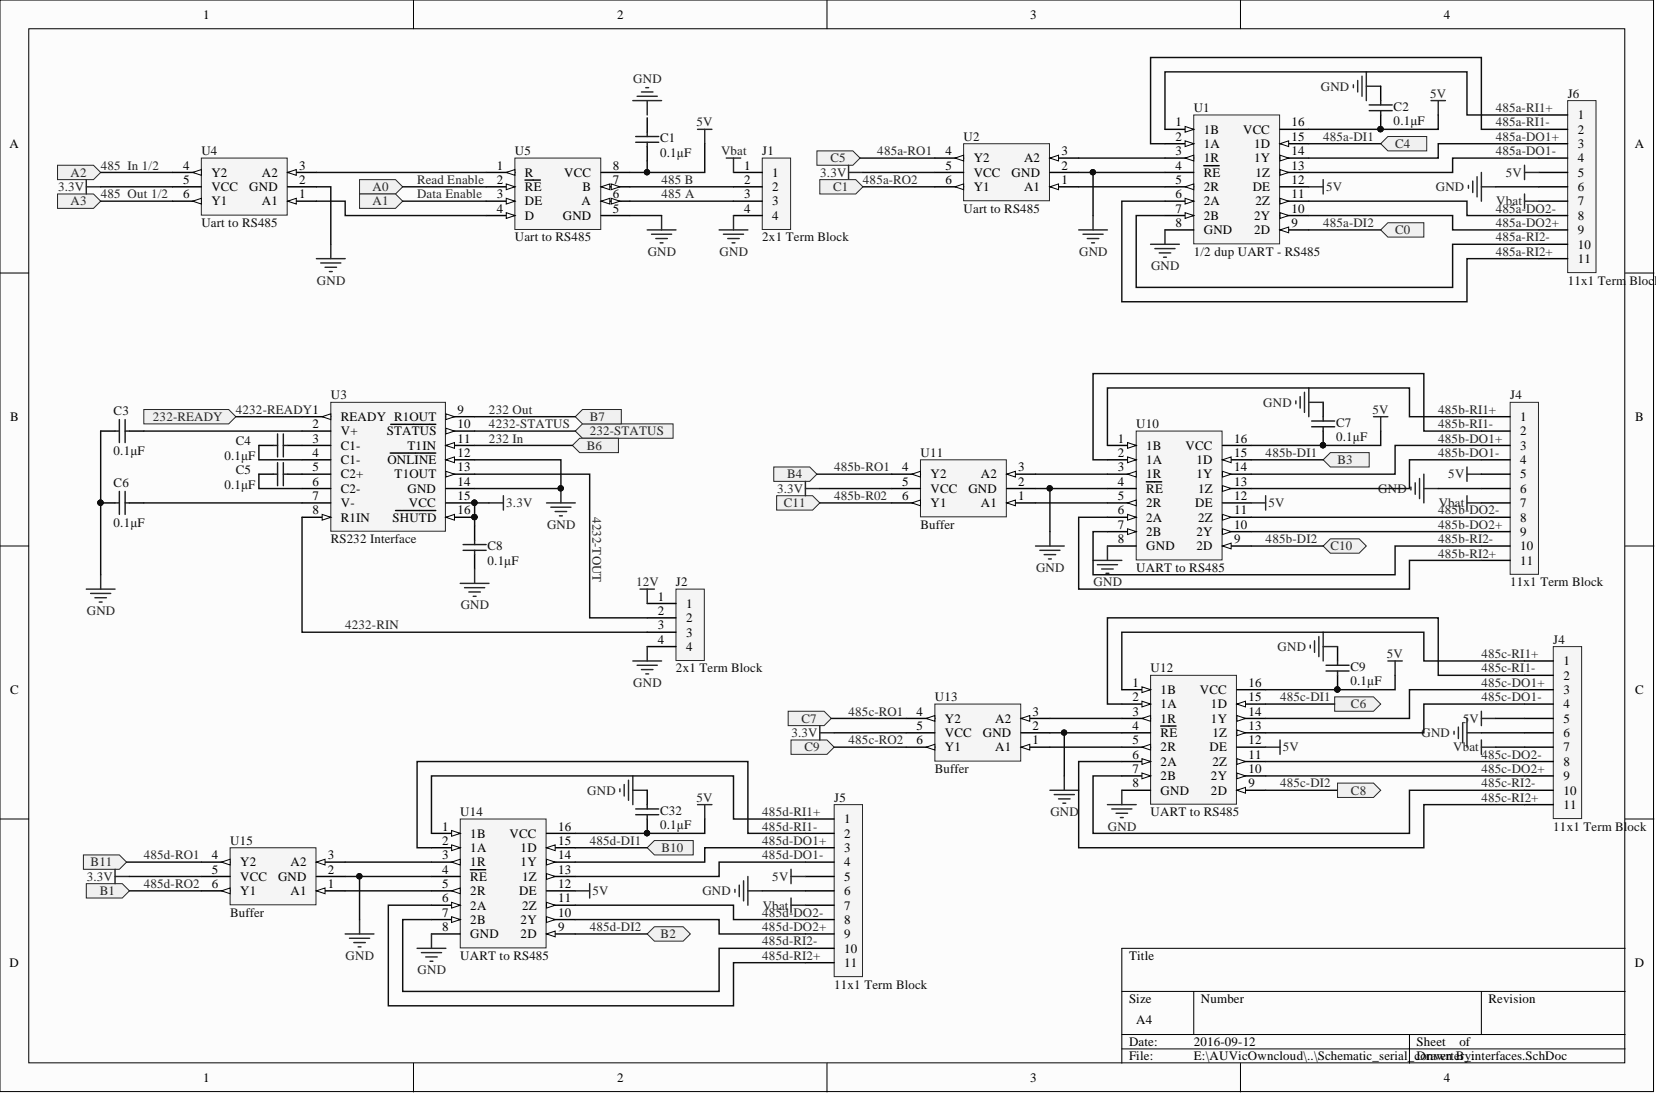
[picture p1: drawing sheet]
<svg xmlns="http://www.w3.org/2000/svg" width="292mm" height="193mm" viewBox="0 0 292 193" stroke-linecap="round" stroke-linejoin="round" font-family="sans-serif">
<defs><g id="words">
<g font-size="2.3">
<text x="35.9" y="3.3">1</text>
<text x="108.8" y="3.3">2</text>
<text x="181.7" y="3.3">3</text>
<text x="254.7" y="3.3">4</text>
<text x="207.3" y="22.3">1</text>
<text x="212.3" y="23.6">1B</text>
<text x="219.3" y="23.6">VCC</text>
<text x="227.8" y="22.3">16</text>
<text x="278.3" y="21">1</text>
<text x="278.3" y="23.6">2</text>
<text x="1.7" y="26.1">A</text>
<text x="32.3" y="29.9">4</text>
<text x="52.8" y="29.9">3</text>
<text x="87.6" y="29.9">1</text>
<text x="108.1" y="29.9">8</text>
<text x="131.2" y="29.9">1</text>
<text x="166.8" y="29.9">5</text>
<text x="166.8" y="27.4">4</text>
<text x="171.7" y="28.6">Y2</text>
<text x="180.6" y="28.6">A2</text>
<text x="187.2" y="29.9">2</text>
<text x="187.2" y="27.4">3</text>
<text x="207.3" y="24.8">2</text>
<text x="207.3" y="27.4">3</text>
<text x="207.3" y="29.9">4</text>
<text x="212.3" y="26.1">1A</text>
<text x="212.3" y="28.6">1R</text>
<text x="221.2" y="28.6">1Y</text>
<text x="221.2" y="26.1">1D</text>
<text x="227.8" y="29.9">13</text>
<text x="227.8" y="27.4">14</text>
<text x="227.8" y="24.8">15</text>
<text x="278.3" y="26.1">3</text>
<text x="278.3" y="28.6">4</text>
<text x="288.4" y="26.1">A</text>
<text x="32.3" y="35">6</text>
<text x="32.3" y="32.4">5</text>
<text x="37.3" y="33.7">VCC</text>
<text x="37.3" y="31.2">Y2</text>
<text x="44" y="33.7">GND</text>
<text x="46.2" y="31.2">A2</text>
<text x="52.8" y="35">1</text>
<text x="52.8" y="32.4">2</text>
<text x="87.6" y="32.4">2</text>
<text x="87.6" y="35">3</text>
<text x="92.6" y="31.2">R</text>
<text x="92.6" y="33.7">RE</text>
<text x="99.5" y="31.2">VCC</text>
<text x="102.7" y="33.7">B</text>
<text x="108.1" y="35">6</text>
<text x="108.1" y="32.4">7</text>
<text x="131.2" y="32.4">2</text>
<text x="131.2" y="35">3</text>
<text x="136.2" y="31.2">1</text>
<text x="136.2" y="33.7">2</text>
<text x="166.8" y="32.4">6</text>
<text x="171.7" y="33.7">Y1</text>
<text x="171.7" y="31.2">VCC</text>
<text x="178.4" y="31.2">GND</text>
<text x="180.6" y="33.7">A1</text>
<text x="187.2" y="32.4">1</text>
<text x="207.3" y="32.4">5</text>
<text x="207.3" y="35">6</text>
<text x="212.3" y="31.2">RE</text>
<text x="212.3" y="33.7">2R</text>
<text x="221" y="33.7">DE</text>
<text x="221.5" y="31.2">1Z</text>
<text x="227.8" y="35">11</text>
<text x="227.8" y="32.4">12</text>
<text x="278.3" y="31.2">5</text>
<text x="278.3" y="33.7">6</text>
<text x="37.3" y="36.2">Y1</text>
<text x="46.2" y="36.2">A1</text>
<text x="87.6" y="37.5">4</text>
<text x="92.6" y="36.2">DE</text>
<text x="92.6" y="38.8">D</text>
<text x="99.3" y="38.8">GND</text>
<text x="102.6" y="36.2">A</text>
<text x="108.1" y="37.5">5</text>
<text x="131.2" y="37.5">4</text>
<text x="136.2" y="36.2">3</text>
<text x="136.2" y="38.8">4</text>
<text x="207.3" y="37.5">7</text>
<text x="207.3" y="40">8</text>
<text x="212.3" y="36.2">2A</text>
<text x="212.3" y="38.8">2B</text>
<text x="212.3" y="41.3">GND</text>
<text x="221.2" y="41.3">2D</text>
<text x="221.2" y="38.8">2Y</text>
<text x="221.5" y="36.2">2Z</text>
<text x="227.8" y="40">9</text>
<text x="227.8" y="37.5">10</text>
<text x="278.3" y="36.2">7</text>
<text x="278.3" y="38.8">8</text>
<text x="278.3" y="41.3">9</text>
<text x="278.3" y="43.8">10</text>
<text x="278.3" y="46.4">11</text>
<text x="1.8" y="74.3">B</text>
<text x="55.1" y="75.5">2</text>
<text x="60.1" y="74.3">READY R1OUT</text>
<text x="60.1" y="76.8">V+</text>
<text x="68.2" y="76.8">STATUS</text>
<text x="80.7" y="75.5">10</text>
<text x="80.7" y="73">9</text>
<text x="268.1" y="74.3">1</text>
<text x="268.1" y="76.8">2</text>
<text x="288.4" y="74.3">B</text>
<text x="55.1" y="78.1">3</text>
<text x="55.1" y="80.6">4</text>
<text x="55.1" y="83.1">5</text>
<text x="60.1" y="79.3">C1-</text>
<text x="60.1" y="81.9">C1-</text>
<text x="68.3" y="81.9">ONLINE</text>
<text x="71.9" y="79.3">T1IN</text>
<text x="80.7" y="83.1">13</text>
<text x="80.7" y="80.6">12</text>
<text x="80.7" y="78.1">11</text>
<text x="159.1" y="83.1">4</text>
<text x="179.6" y="83.1">3</text>
<text x="197.2" y="78.1">1</text>
<text x="197.2" y="80.6">2</text>
<text x="197.2" y="83.1">3</text>
<text x="202.2" y="79.3">1B</text>
<text x="202.2" y="81.9">1A</text>
<text x="209.1" y="79.3">VCC</text>
<text x="211.1" y="81.9">1D</text>
<text x="217.7" y="83.1">14</text>
<text x="217.7" y="80.6">15</text>
<text x="217.7" y="78.1">16</text>
<text x="268.1" y="79.3">3</text>
<text x="268.1" y="81.9">4</text>
<text x="55.1" y="85.7">6</text>
<text x="55.1" y="88.2">7</text>
<text x="60.1" y="84.4">C2+</text>
<text x="60.1" y="86.9">C2-</text>
<text x="60.1" y="89.5">V-</text>
<text x="69.6" y="84.4">T1OUT</text>
<text x="71.9" y="86.9">GND</text>
<text x="72.1" y="89.5">VCC</text>
<text x="80.7" y="88.2">15</text>
<text x="80.7" y="85.7">14</text>
<text x="159.1" y="88.2">6</text>
<text x="159.1" y="85.7">5</text>
<text x="164.1" y="89.5">Y1</text>
<text x="164.1" y="86.9">VCC</text>
<text x="164.1" y="84.4">Y2</text>
<text x="170.8" y="86.9">GND</text>
<text x="173" y="89.5">A1</text>
<text x="173" y="84.4">A2</text>
<text x="179.6" y="88.2">1</text>
<text x="179.6" y="85.7">2</text>
<text x="197.2" y="85.7">4</text>
<text x="197.2" y="88.2">5</text>
<text x="202.2" y="84.4">1R</text>
<text x="202.2" y="86.9">RE</text>
<text x="202.2" y="89.5">2R</text>
<text x="210.8" y="89.5">DE</text>
<text x="211.1" y="84.4">1Y</text>
<text x="211.3" y="86.9">1Z</text>
<text x="217.7" y="88.2">12</text>
<text x="217.7" y="85.7">13</text>
<text x="268.1" y="84.4">5</text>
<text x="268.1" y="86.9">6</text>
<text x="268.1" y="89.5">7</text>
<text x="55.1" y="90.7">8</text>
<text x="60.1" y="92">R1IN</text>
<text x="69.3" y="92">SHUTD</text>
<text x="80.7" y="90.7">16</text>
<text x="197.2" y="90.7">6</text>
<text x="197.2" y="93.3">7</text>
<text x="197.2" y="95.8">8</text>
<text x="202.2" y="92">2A</text>
<text x="202.2" y="94.5">2B</text>
<text x="211.1" y="94.5">2Y</text>
<text x="211.3" y="92">2Z</text>
<text x="217.7" y="95.8">9</text>
<text x="217.7" y="93.3">10</text>
<text x="217.7" y="90.7">11</text>
<text x="268.1" y="92">8</text>
<text x="268.1" y="94.5">9</text>
<text x="202.2" y="97.1">GND</text>
<text x="211.1" y="97.1">2D</text>
<text x="268.1" y="97.1">10</text>
<text x="268.1" y="99.6">11</text>
<text x="116" y="105.9">1</text>
<text x="121" y="107.2">1</text>
<text x="116" y="108.5">2</text>
<text x="116" y="111">3</text>
<text x="116" y="113.5">4</text>
<text x="121" y="109.7">2</text>
<text x="121" y="112.3">3</text>
<text x="121" y="114.8">4</text>
<text x="275.8" y="117.3">1</text>
<text x="275.8" y="119.9">2</text>
<text x="1.8" y="122.4">C</text>
<text x="199.7" y="121.1">1</text>
<text x="199.7" y="123.7">2</text>
<text x="204.7" y="122.4">1B</text>
<text x="204.7" y="124.9">1A</text>
<text x="211.7" y="122.4">VCC</text>
<text x="213.6" y="124.9">1D</text>
<text x="220.2" y="123.7">15</text>
<text x="220.2" y="121.1">16</text>
<text x="275.8" y="122.4">3</text>
<text x="275.8" y="124.9">4</text>
<text x="288.4" y="122.4">C</text>
<text x="161.7" y="131.3">6</text>
<text x="161.7" y="128.8">5</text>
<text x="161.7" y="126.2">4</text>
<text x="166.7" y="130">VCC</text>
<text x="166.7" y="127.5">Y2</text>
<text x="173.4" y="130">GND</text>
<text x="175.6" y="127.5">A2</text>
<text x="182.1" y="131.3">1</text>
<text x="182.1" y="128.8">2</text>
<text x="182.1" y="126.2">3</text>
<text x="199.7" y="126.2">3</text>
<text x="199.7" y="128.8">4</text>
<text x="199.7" y="131.3">5</text>
<text x="204.7" y="127.5">1R</text>
<text x="204.7" y="130">RE</text>
<text x="213.6" y="127.5">1Y</text>
<text x="213.9" y="130">1Z</text>
<text x="220.2" y="131.3">12</text>
<text x="220.2" y="128.8">13</text>
<text x="220.2" y="126.2">14</text>
<text x="275.8" y="127.5">5</text>
<text x="275.8" y="130">6</text>
<text x="166.7" y="132.6">Y1</text>
<text x="175.6" y="132.6">A1</text>
<text x="199.7" y="133.8">6</text>
<text x="199.7" y="136.4">7</text>
<text x="204.7" y="132.6">2R</text>
<text x="204.7" y="135.1">2A</text>
<text x="204.7" y="137.6">2B</text>
<text x="213.4" y="132.6">DE</text>
<text x="213.6" y="137.6">2Y</text>
<text x="213.9" y="135.1">2Z</text>
<text x="220.2" y="136.4">10</text>
<text x="220.2" y="133.8">11</text>
<text x="275.8" y="132.6">7</text>
<text x="275.8" y="135.1">8</text>
<text x="275.8" y="137.6">9</text>
<text x="199.7" y="138.9">8</text>
<text x="204.7" y="140.2">GND</text>
<text x="213.6" y="140.2">2D</text>
<text x="220.2" y="138.9">9</text>
<text x="275.8" y="140.2">10</text>
<text x="275.8" y="142.7">11</text>
<text x="78" y="146.5">1</text>
<text x="78" y="149">2</text>
<text x="83" y="147.8">1B</text>
<text x="89.9" y="147.8">VCC</text>
<text x="98.4" y="149">15</text>
<text x="98.4" y="146.5">16</text>
<text x="148.9" y="145.2">1</text>
<text x="148.9" y="147.8">2</text>
<text x="37.4" y="154.1">5</text>
<text x="37.4" y="151.6">4</text>
<text x="42.4" y="155.4">VCC</text>
<text x="42.4" y="152.8">Y2</text>
<text x="49" y="155.4">GND</text>
<text x="51.2" y="152.8">A2</text>
<text x="57.8" y="154.1">2</text>
<text x="57.8" y="151.6">3</text>
<text x="78" y="151.6">3</text>
<text x="78" y="154.1">4</text>
<text x="83" y="150.3">1A</text>
<text x="83" y="152.8">1R</text>
<text x="83" y="155.4">RE</text>
<text x="91.8" y="152.8">1Y</text>
<text x="91.8" y="150.3">1D</text>
<text x="92.1" y="155.4">1Z</text>
<text x="98.4" y="154.1">13</text>
<text x="98.4" y="151.6">14</text>
<text x="148.9" y="150.3">3</text>
<text x="148.9" y="152.8">4</text>
<text x="148.9" y="155.4">5</text>
<text x="37.4" y="156.6">6</text>
<text x="42.4" y="157.9">Y1</text>
<text x="51.2" y="157.9">A1</text>
<text x="57.8" y="156.6">1</text>
<text x="78" y="156.6">5</text>
<text x="78" y="159.2">6</text>
<text x="78" y="161.7">7</text>
<text x="83" y="157.9">2R</text>
<text x="83" y="160.4">2A</text>
<text x="91.6" y="157.9">DE</text>
<text x="92.1" y="160.4">2Z</text>
<text x="98.4" y="161.7">10</text>
<text x="98.4" y="159.2">11</text>
<text x="98.4" y="156.6">12</text>
<text x="148.9" y="157.9">6</text>
<text x="148.9" y="160.4">7</text>
<text x="78" y="164.2">8</text>
<text x="83" y="163">2B</text>
<text x="83" y="165.5">GND</text>
<text x="91.8" y="165.5">2D</text>
<text x="91.8" y="163">2Y</text>
<text x="98.4" y="164.2">9</text>
<text x="148.9" y="163">8</text>
<text x="148.9" y="165.5">9</text>
<text x="1.7" y="170.6">D</text>
<text x="148.9" y="168">10</text>
<text x="148.9" y="170.6">11</text>
<text x="199.1" y="169.3">Title</text>
<text x="288.4" y="170.6">D</text>
<text x="199.1" y="176.9">Size</text>
<text x="211.8" y="176.9">Number</text>
<text x="262.6" y="176.9">Revision</text>
<text x="199.1" y="184.5">Date:</text>
<text x="200.4" y="180.7">A4</text>
<text x="210.6" y="184.5">2016-09-12</text>
<text x="249.9" y="184.5">Sheet</text>
<text x="257.4" y="184.5">of</text>
<text x="35.9" y="190.8">1</text>
<text x="108.8" y="190.8">2</text>
<text x="181.7" y="190.8">3</text>
<text x="199.1" y="187">File:</text>
<text x="210.6" y="187">E:\AUVicOwncloud\..\Schematic_serial_converter_i</text>
<text x="249.9" y="187">Drawn By:nterfaces.SchDoc</text>
<text x="254.7" y="190.8">4</text>
</g>
<g font-size="2.3" fill="#262626">
<text x="111.7" y="14.7">GND</text>
<text x="233" y="16">GND</text>
<text x="252.3" y="17.2">5V</text>
<text x="122.9" y="22.3">5V</text>
<text x="263.8" y="22.3">485a-RI1-</text>
<text x="263.8" y="19.8">485a-RI1+</text>
<text x="17.8" y="29.9">485 In 1/2</text>
<text x="127.2" y="27.4">Vbat</text>
<text x="146.5" y="28.6">C5</text>
<text x="154.7" y="27.4">485a-RO1</text>
<text x="233.4" y="24.8">485a-DI1</text>
<text x="246.1" y="26.1">C4</text>
<text x="263.8" y="24.8">485a-DO1+</text>
<text x="263.8" y="27.4">485a-DO1-</text>
<text x="10.2" y="33.7">3.3V</text>
<text x="12.4" y="31.2">A2</text>
<text x="17.8" y="35">485 Out 1/2</text>
<text x="65.7" y="33.7">A0</text>
<text x="73.6" y="32.4">Read Enable</text>
<text x="73.6" y="35">Data Enable</text>
<text x="116.7" y="32.4">485 B</text>
<text x="116.7" y="35">485 A</text>
<text x="144.7" y="31.2">3.3V</text>
<text x="147" y="33.7">C1</text>
<text x="152.2" y="32.4">485a-RO2</text>
<text x="233.9" y="33.7">5V</text>
<text x="253.3" y="33.7">GND</text>
<text x="265.6" y="31.2">5V</text>
<text x="12.4" y="36.2">A3</text>
<text x="65.7" y="36.2">A1</text>
<text x="233.4" y="40">485a-DI2</text>
<text x="246.1" y="41.3">C0</text>
<text x="263.8" y="40">485a-DO2+</text>
<text x="263.8" y="37.5">485a-DO2-</text>
<text x="263.9" y="36.2">Vbat</text>
<text x="114.2" y="45.1">GND</text>
<text x="126.9" y="45.1">GND</text>
<text x="190.4" y="45.1">GND</text>
<text x="203" y="47.7">GND</text>
<text x="263.8" y="42.6">485a-RI2-</text>
<text x="263.8" y="45.1">485a-RI2+</text>
<text x="55.9" y="50.2">GND</text>
<text x="222.8" y="71.7">GND</text>
<text x="27" y="74.3">232-READY</text>
<text x="41.6" y="73">4232-READY1</text>
<text x="86.3" y="73">232 Out</text>
<text x="86.3" y="75.5">4232-STATUS</text>
<text x="104" y="76.8">232-STATUS</text>
<text x="104" y="74.3">B7</text>
<text x="242.1" y="73">5V</text>
<text x="253.7" y="75.5">485b-RI1-</text>
<text x="253.7" y="73">485b-RI1+</text>
<text x="86.3" y="78.1">232 In</text>
<text x="103.5" y="79.3">B6</text>
<text x="147.1" y="83.1">485b-RO1</text>
<text x="223.2" y="80.6">485b-DI1</text>
<text x="235.9" y="81.9">B3</text>
<text x="253.7" y="78.1">485b-DO1+</text>
<text x="253.7" y="80.6">485b-DO1-</text>
<text x="89.3" y="89.5">3.3V</text>
<text x="137.1" y="86.9">3.3V</text>
<text x="138.3" y="89.5">C11</text>
<text x="138.9" y="84.4">B4</text>
<text x="147.1" y="88.2">485b-R02</text>
<text x="223.8" y="89.5">5V</text>
<text x="243.1" y="86.9">GND</text>
<text x="253.8" y="89.5">Vbat</text>
<text x="255.5" y="84.4">5V</text>
<text x="96.5" y="93.3">GND</text>
<text x="104.5" y="91.2" transform="rotate(90 104.5 91.2)">4232-TOUT</text>
<text x="223.2" y="95.8">485b-DI2</text>
<text x="253.7" y="93.3">485b-DO2+</text>
<text x="253.7" y="90.7">485b-DO2-</text>
<text x="253.7" y="95.8">485b-RI2-</text>
<text x="182.7" y="100.9">GND</text>
<text x="234.7" y="97.1">C10</text>
<text x="253.7" y="98.3">485b-RI2+</text>
<text x="81.3" y="107.5">GND</text>
<text x="112.2" y="103.4">12V</text>
<text x="192.9" y="103.4">GND</text>
<text x="15.3" y="108.5">GND</text>
<text x="60.9" y="111">4232-RIN</text>
<text x="225.4" y="114.8">GND</text>
<text x="244.6" y="116.1">5V</text>
<text x="261.3" y="118.6">485c-RI1-</text>
<text x="261.3" y="116.1">485c-RI1+</text>
<text x="111.7" y="121.1">GND</text>
<text x="225.8" y="123.7">485c-DI1</text>
<text x="238.3" y="124.9">C6</text>
<text x="261.3" y="121.1">485c-DO1+</text>
<text x="261.3" y="123.7">485c-DO1-</text>
<text x="139.6" y="130">3.3V</text>
<text x="141.4" y="127.5">C7</text>
<text x="149.7" y="126.2">485c-RO1</text>
<text x="149.7" y="131.3">485c-RO2</text>
<text x="250.7" y="130">GND</text>
<text x="258" y="127.5">5</text>
<text x="259.2" y="127.5">V</text>
<text x="141.9" y="132.6">C9</text>
<text x="226.3" y="132.6">5V</text>
<text x="256.3" y="132.6">Vbat</text>
<text x="261.3" y="136.4">485c-DO2+</text>
<text x="261.3" y="133.8">485c-DO2-</text>
<text x="103.6" y="140.2">GND</text>
<text x="122.9" y="141.4">5V</text>
<text x="134.5" y="144">485d-RI1+</text>
<text x="185.3" y="144">GND</text>
<text x="225.8" y="138.9">485c-DI2</text>
<text x="238.3" y="140.2">C8</text>
<text x="261.3" y="138.9">485c-RI2-</text>
<text x="261.3" y="141.4">485c-RI2+</text>
<text x="104" y="149">485d-DI1</text>
<text x="134.5" y="146.5">485d-RI1-</text>
<text x="134.5" y="149">485d-DO1+</text>
<text x="195.4" y="146.5">GND</text>
<text x="15.3" y="155.4">3.3V</text>
<text x="16" y="152.8">B11</text>
<text x="25.4" y="151.6">485d-RO1</text>
<text x="116.7" y="150.3">B10</text>
<text x="134.5" y="151.6">485d-DO1-</text>
<text x="136.2" y="155.4">5V</text>
<text x="17.6" y="157.9">B1</text>
<text x="25.4" y="156.6">485d-RO2</text>
<text x="104.5" y="157.9">5V</text>
<text x="123.9" y="157.9">GND</text>
<text x="134.5" y="161.7">485d-DO2-</text>
<text x="134.5" y="160.4">Vbat</text>
<text x="104" y="164.2">485d-DI2</text>
<text x="116.5" y="165.5">B2</text>
<text x="134.5" y="164.2">485d-DO2+</text>
<text x="134.5" y="166.8">485d-RI2-</text>
<text x="61" y="169.3">GND</text>
<text x="73.7" y="171.8">GND</text>
<text x="134.5" y="169.3">485d-RI2+</text>
</g>
<g font-size="2.3" fill="#0e0e0e">
<text x="276.5" y="17.2">J6</text>
<text x="210.6" y="19.8">U1</text>
<text x="245.8" y="19.5">C2</text>
<text x="245.8" y="22.1">0.1μF</text>
<text x="35.5" y="27.4">U4</text>
<text x="90.8" y="27.4">U5</text>
<text x="116.4" y="25.1">C1</text>
<text x="116.4" y="27.6">0.1μF</text>
<text x="134.5" y="27.4">J1</text>
<text x="170" y="24.8">U2</text>
<text x="35.5" y="40">Uart to RS485</text>
<text x="170" y="37.5">Uart to RS485</text>
<text x="90.8" y="42.6">Uart to RS485</text>
<text x="134.5" y="42.6">2x1 Term Block</text>
<text x="210.6" y="45.1">1/2 dup UART - RS485</text>
<text x="276.5" y="50.2">11x1 Term Block</text>
<text x="58.3" y="70.5">U3</text>
<text x="266.4" y="70.5">J4</text>
<text x="20" y="73.2">C3</text>
<text x="200.4" y="75.5">U10</text>
<text x="235.7" y="75.3">C7</text>
<text x="235.7" y="77.8">0.1μF</text>
<text x="20" y="80.3">0.1μF</text>
<text x="39.6" y="81.1">0.1μF</text>
<text x="41.6" y="78.6">C4</text>
<text x="41.6" y="83.6">C5</text>
<text x="162.4" y="80.6">U11</text>
<text x="20" y="85.9">C6</text>
<text x="39.6" y="86.2">0.1μF</text>
<text x="20" y="93">0.1μF</text>
<text x="58.3" y="95.8">RS232 Interface</text>
<text x="162.4" y="93.3">Buffer</text>
<text x="86" y="97.1">C8</text>
<text x="86" y="99.6">0.1μF</text>
<text x="200.4" y="100.9">UART to RS485</text>
<text x="119.2" y="103.4">J2</text>
<text x="266.4" y="103.4">11x1 Term Block</text>
<text x="274" y="113.5">J4</text>
<text x="119.2" y="118.6">2x1 Term Block</text>
<text x="203" y="118.6">U12</text>
<text x="238.2" y="118.4">C9</text>
<text x="164.9" y="123.7">U13</text>
<text x="238.2" y="120.9">0.1μF</text>
<text x="164.9" y="136.4">Buffer</text>
<text x="81.2" y="144">U14</text>
<text x="116.4" y="143.7">C32</text>
<text x="147.1" y="141.4">J5</text>
<text x="203" y="144">UART to RS485</text>
<text x="40.6" y="149">U15</text>
<text x="116.4" y="146.2">0.1μF</text>
<text x="274" y="146.5">11x1 Term Bl</text>
<text x="287.1" y="146.5">ock</text>
<text x="40.6" y="161.7">Buffer</text>
<text x="81.2" y="169.3">UART to RS485</text>
<text x="147.1" y="174.4">11x1 Term Block</text>
</g>
</g></defs>
<g fill="#fcfcfc" stroke="#000" stroke-width=".18">
<path d="M0 0h291.7v192.5h-291.7z"/>
<path d="M5.1 5.1h281.5v182.4h-281.5z"/>
</g>
<g fill="none" stroke="#000" stroke-width=".18">
<path d="M72.9 0v5.1M145.9 0v5.1M218.8 0v5.1M0 48.2h5.1M286.7 48.2h5M0 96.3h5.1M286.7 96.3h5M0 144.5h5.1M286.7 144.5h5M197.9 174.9h88.8M210.6 174.9v7.6M261.3 174.9v7.6"/>
<path d="M286.7 167.3h-88.8v20.2M72.9 187.5v5.1M145.9 187.5v5.1M197.9 182.5h88.8M197.9 185h88.8M218.8 187.5v5.1M248.6 182.5v5"/>
</g>
<path d="M17.8 76h2.5M22.8 76h2.6M45.7 78.6h2.5M50.7 78.6h2.6M17.8 88.7h2.5M22.8 88.7h2.6M45.7 83.6h2.5M50.7 83.6h2.6" fill="none" stroke="#000" stroke-width=".25"/>
<g fill="none" stroke="#1c1c1c" stroke-width=".25">
<path d="M20.3 76h.8M21.1 74v4.1M22.1 74v4.1M22.1 76h.7M48.2 78.6h.8M49 76.5v4.1M50 76.5v4.1M50 78.6h.7M20.3 88.7h.8M21.1 86.7v4M22.1 86.7v4M22.1 88.7h.7"/>
<path d="M48.2 83.6h.8M49 81.6v4.1M50 81.6v4.1M50 83.6h.7"/>
</g>
<g fill="#0e0e0e" stroke="#0e0e0e" stroke-width=".18">
<circle cx="17.7" cy="88.7" r=".47"/>
<circle cx="98.9" cy="86.1" r=".47"/>
</g>
<path d="M86.3 88.7h2.5M88.8 87.4v2.6M96.4 88.7h5.1M97.2 89.5h3.5M97.9 90.2h2.1M98.7 91h.5M98.9 86.2v2.5" fill="none" stroke="#262626" stroke-width=".25"/>
<g fill="#f0f0f0" stroke="#262626" stroke-width=".18">
<path d="M25.4 72.2h14.9l1.3 1.3-1.3 1.3h-14.9z" fill-rule="evenodd"/>
<path d="M101.5 76l1.2-1.2h16v2.5h-16z" fill-rule="evenodd"/>
</g>
<g fill="none" stroke="#262626" stroke-width=".25">
<path d="M111.6 17.7h5.1M112.4 17h3.5M113.1 16.2h2.1M113.9 15.5h.5M114.2 17.7v2.6M116.7 38v2.6M123 22.8h2.6M124.3 22.8v2.5M114.2 40.6h5M114.9 41.3h3.6M115.7 42.1h2M116.4 42.8h.6"/>
<path d="M81.2 102.9h5.1M81.9 103.7h3.6M82.7 104.4h2M83.5 105.2h.5M83.7 100.4v2.5"/>
</g>
<path d="M114.2 20.8v2.5M114.2 25.9v2.5M83.7 92.8v2.5M83.7 97.8v2.6" fill="none" stroke="#000" stroke-width=".25"/>
<path d="M112.1 24.1h4.1M112.1 25.1h4.1M114.2 23.3v.8M114.2 25.1v.8M81.7 96.1h4M81.7 97.1h4M83.7 95.3v.8M83.7 97.1v.7" fill="none" stroke="#1c1c1c" stroke-width=".25"/>
<path d="M58.3 71h20.3v22.7h-20.3z" fill="#f5f5f5" stroke="#262626" stroke-width=".18"/>
<path d="M53.3 73.5h5" fill="none" stroke="#000" stroke-width=".25"/>
<path d="M56.8 73.5l1.5-.5v1z" fill="#fcfcfc"/>
<path d="M56.8 73.5l1.5-.5v1z" fill="none" stroke="#000" stroke-width=".18"/>
<path d="M53.3 76h5M53.3 78.6h5M53.3 81.1h5M53.3 83.6h5M53.3 86.2h5M53.3 88.7h5M53.3 91.2h5" fill="none" stroke="#000" stroke-width=".25"/>
<path d="M56.8 90.7l1.5 .5-1.5 .5z" fill="#fcfcfc"/>
<path d="M56.8 90.7l1.5 .5-1.5 .5z" fill="none" stroke="#000" stroke-width=".18"/>
<path d="M78.6 91.2h5.1" fill="none" stroke="#000" stroke-width=".25"/>
<path d="M78.6 91.2l1.6-.5v1z" fill="#fcfcfc"/>
<path d="M78.6 91.2l1.6-.5v1z" fill="none" stroke="#000" stroke-width=".18"/>
<path d="M69.8 90.1h1.1M71 90.1h1.5M72.6 90.1h2.7M75.3 90.1h1.6M78.6 88.7h5.1M78.6 86.2h5.1M78.6 83.6h5.1" fill="none" stroke="#000" stroke-width=".25"/>
<g fill="#0e0e0e" stroke="#0e0e0e" stroke-width=".18">
<circle cx="83.7" cy="91.2" r=".47"/>
<circle cx="83.7" cy="88.7" r=".47"/>
</g>
<path d="M78.6 83.1l1.6 .5-1.6 .5z" fill="#fcfcfc"/>
<path d="M78.6 83.1l1.6 .5-1.6 .5z" fill="none" stroke="#000" stroke-width=".18"/>
<path d="M78.6 81.1h5.1" fill="none" stroke="#000" stroke-width=".25"/>
<path d="M78.6 81.1l1.6-.5v1z" fill="#fcfcfc"/>
<path d="M78.6 81.1l1.6-.5v1z" fill="none" stroke="#000" stroke-width=".18"/>
<path d="M68.8 79.9h1.5M70.4 79.9h1.6M72 79.9h1.2M73.3 79.9h.6M74 79.9h1.5M75.6 79.9h1.3M78.6 78.6h5.1" fill="none" stroke="#000" stroke-width=".25"/>
<path d="M78.6 78.6l1.6-.5v1z" fill="#fcfcfc"/>
<path d="M78.6 78.6l1.6-.5v1z" fill="none" stroke="#000" stroke-width=".18"/>
<path d="M78.6 76h5.1" fill="none" stroke="#000" stroke-width=".25"/>
<path d="M78.6 75.5l1.6 .5-1.6 .5z" fill="#fcfcfc"/>
<path d="M78.6 75.5l1.6 .5-1.6 .5z" fill="none" stroke="#000" stroke-width=".18"/>
<path d="M68.9 74.8h1.1M70.1 74.8h1.3M71.5 74.8h2.8M74.3 74.8h2.6M78.6 73.5h5.1" fill="none" stroke="#000" stroke-width=".25"/>
<path d="M78.6 73l1.6 .5-1.6 .5z" fill="#fcfcfc"/>
<path d="M78.6 73l1.6 .5-1.6 .5z" fill="none" stroke="#000" stroke-width=".18"/>
<g fill="#0e0e0e" stroke="#0e0e0e" stroke-width=".18">
<circle cx="83.7" cy="91.2" r=".47"/>
<circle cx="83.7" cy="88.7" r=".47"/>
</g>
<g fill="#f0f0f0" stroke="#262626" stroke-width=".18">
<path d="M10.1 34.2h6.4l1.3 1.3-1.3 1.3h-6.4z" fill-rule="evenodd"/>
<path d="M63.4 31.7h6.4l1.2 1.3-1.2 1.2h-6.4z" fill-rule="evenodd"/>
<path d="M63.4 34.2h6.4l1.2 1.3-1.2 1.3h-6.4z" fill-rule="evenodd"/>
<path d="M10.1 29.2h6.4l1.3 1.2-1.3 1.3h-6.4z" fill-rule="evenodd"/>
<path d="M101 78.6l1.2-1.3h6.9v2.5h-6.9z" fill-rule="evenodd"/>
<path d="M101.5 73.5l1.2-1.3h6.9v2.6h-6.9z" fill-rule="evenodd"/>
</g>
<g fill="none" stroke="#262626" stroke-width=".25">
<path d="M248.9 85.9v.5M249.6 85.2v2M250.4 84.4v3.5M251.2 83.6v5.1M251.2 86.2h2.5M258.8 82.4v2.5M258.8 87.4v2.6M258.8 83.6h2.5M258.8 88.7h2.5M15.2 103.9h5.1M16 104.7h3.5M16.7 105.4h2.1"/>
<path d="M17.5 106.2h.5M17.8 101.4v2.5"/>
</g>
<path d="M266.4 71h5v30.3h-5z" fill="#f5f5f5" stroke="#262626" stroke-width=".18"/>
<path d="M261.3 73.5h5.1M261.3 76h5.1M261.3 78.6h5.1M261.3 81.1h5.1M261.3 83.6h5.1M261.3 86.2h5.1M261.3 88.7h5.1M261.3 91.2h5.1M261.3 93.8h5.1M261.3 96.3h5.1M261.3 98.8h5.1" fill="none" stroke="#000" stroke-width=".25"/>
<path d="M134.5 27.9h5v12.6h-5z" fill="#f5f5f5" stroke="#262626" stroke-width=".18"/>
<path d="M129.4 30.4h5.1M129.4 33h5.1M129.4 35.5h5.1M129.4 38h5.1" fill="none" stroke="#000" stroke-width=".25"/>
<path d="M128.1 27.9h2.5M129.4 27.9v2.5M129.4 38v2.6M126.8 40.6h5.1M127.6 41.3h3.6M128.4 42.1h2M129.1 42.8h.5" fill="none" stroke="#262626" stroke-width=".25"/>
<path d="M119.2 103.9h5v12.6h-5z" fill="#f5f5f5" stroke="#262626" stroke-width=".18"/>
<path d="M114.2 106.4h5M114.2 109h5M114.2 111.5h5M114.2 114.1h5" fill="none" stroke="#000" stroke-width=".25"/>
<path d="M111.6 116.6h5.1M112.4 117.3h3.5M112.9 103.9h2.5M113.1 118.1h2.1M113.9 118.9h.5M114.2 103.9v2.5M114.2 114.1v2.5" fill="none" stroke="#262626" stroke-width=".25"/>
<path d="M276.5 17.7h5v30.4h-5z" fill="#f5f5f5" stroke="#262626" stroke-width=".18"/>
<path d="M271.4 20.3h5.1M271.4 22.8h5.1M271.4 25.3h5.1M271.4 27.9h5.1M271.4 30.4h5.1M271.4 33h5.1M271.4 35.5h5.1M271.4 38h5.1M271.4 40.6h5.1M271.4 43.1h5.1M271.4 45.6h5.1" fill="none" stroke="#000" stroke-width=".25"/>
<path d="M90.8 27.9h15.2v12.6h-15.2z" fill="#f5f5f5" stroke="#262626" stroke-width=".18"/>
<path d="M85.7 30.4h5.1" fill="none" stroke="#000" stroke-width=".25"/>
<path d="M89.3 30.4l1.5-.5v1z" fill="#fcfcfc"/>
<path d="M89.3 30.4l1.5-.5v1z" fill="none" stroke="#000" stroke-width=".18"/>
<path d="M85.7 33h5.1" fill="none" stroke="#000" stroke-width=".25"/>
<path d="M89.3 32.4l1.5 .6-1.5 .5z" fill="#fcfcfc"/>
<path d="M89.3 32.4l1.5 .6-1.5 .5z" fill="none" stroke="#000" stroke-width=".18"/>
<path d="M85.7 35.5h5.1M92.6 31.8h2.7" fill="none" stroke="#000" stroke-width=".25"/>
<path d="M89.3 35l1.5 .5-1.5 .5z" fill="#fcfcfc"/>
<path d="M89.3 35l1.5 .5-1.5 .5z" fill="none" stroke="#000" stroke-width=".18"/>
<path d="M85.7 38h5.1" fill="none" stroke="#000" stroke-width=".25"/>
<path d="M89.3 37.5l1.5 .5-1.5 .5z" fill="#fcfcfc"/>
<path d="M89.3 37.5l1.5 .5-1.5 .5z" fill="none" stroke="#000" stroke-width=".18"/>
<path d="M106 38h5.1M106 35.5h5.1" fill="none" stroke="#000" stroke-width=".25"/>
<path d="M106 35.5l1.6-.5v1z" fill="#fcfcfc"/>
<path d="M106 35.5l1.6-.5v1z" fill="none" stroke="#000" stroke-width=".18"/>
<path d="M107.8 35l1.5 .5-1.5 .5z" fill="#fcfcfc"/>
<path d="M107.8 35l1.5 .5-1.5 .5z" fill="none" stroke="#000" stroke-width=".18"/>
<path d="M106 33h5.1" fill="none" stroke="#000" stroke-width=".25"/>
<path d="M106 33l1.6-.6v1.1z" fill="#fcfcfc"/>
<path d="M106 33l1.6-.6v1.1z" fill="none" stroke="#000" stroke-width=".18"/>
<path d="M107.8 32.4l1.5 .6-1.5 .5z" fill="#fcfcfc"/>
<path d="M107.8 32.4l1.5 .6-1.5 .5z" fill="none" stroke="#000" stroke-width=".18"/>
<path d="M106 30.4h5.1" fill="none" stroke="#000" stroke-width=".25"/>
<path d="M210.6 20.3h15.1v22.7h-15.1z" fill="#f5f5f5" stroke="#262626" stroke-width=".18"/>
<path d="M205.5 22.8h5.1" fill="none" stroke="#000" stroke-width=".25"/>
<path d="M209 22.3l1.6 .5-1.6 .5z" fill="#fcfcfc"/>
<path d="M209 22.3l1.6 .5-1.6 .5z" fill="none" stroke="#000" stroke-width=".18"/>
<path d="M205.5 25.3h5.1" fill="none" stroke="#000" stroke-width=".25"/>
<path d="M209 24.8l1.6 .5-1.6 .6z" fill="#fcfcfc"/>
<path d="M209 24.8l1.6 .5-1.6 .6z" fill="none" stroke="#000" stroke-width=".18"/>
<path d="M205.5 27.9h5.1" fill="none" stroke="#000" stroke-width=".25"/>
<path d="M209 27.9l1.6-.5v1z" fill="#fcfcfc"/>
<path d="M209 27.9l1.6-.5v1z" fill="none" stroke="#000" stroke-width=".18"/>
<path d="M205.5 30.4h5.1M205.5 33h5.1M212.3 29.2h2.8" fill="none" stroke="#000" stroke-width=".25"/>
<path d="M209 33l1.6-.6v1.1z" fill="#fcfcfc"/>
<path d="M209 33l1.6-.6v1.1z" fill="none" stroke="#000" stroke-width=".18"/>
<path d="M205.5 35.5h5.1" fill="none" stroke="#000" stroke-width=".25"/>
<path d="M209 35l1.6 .5-1.6 .5z" fill="#fcfcfc"/>
<path d="M209 35l1.6 .5-1.6 .5z" fill="none" stroke="#000" stroke-width=".18"/>
<path d="M205.5 38h5.1" fill="none" stroke="#000" stroke-width=".25"/>
<path d="M209 37.5l1.6 .5-1.6 .5z" fill="#fcfcfc"/>
<path d="M209 37.5l1.6 .5-1.6 .5z" fill="none" stroke="#000" stroke-width=".18"/>
<path d="M205.5 40.6h5.1M225.8 40.6h5.1" fill="none" stroke="#000" stroke-width=".25"/>
<path d="M225.8 40.6l1.5-.6v1.1z" fill="#fcfcfc"/>
<path d="M225.8 40.6l1.5-.6v1.1z" fill="none" stroke="#000" stroke-width=".18"/>
<path d="M225.8 38h5.1" fill="none" stroke="#000" stroke-width=".25"/>
<path d="M225.8 37.5l1.5 .5-1.5 .5z" fill="#fcfcfc"/>
<path d="M225.8 37.5l1.5 .5-1.5 .5z" fill="none" stroke="#000" stroke-width=".18"/>
<path d="M225.8 35.5h5.1" fill="none" stroke="#000" stroke-width=".25"/>
<path d="M225.8 35l1.5 .5-1.5 .5z" fill="#fcfcfc"/>
<path d="M225.8 35l1.5 .5-1.5 .5z" fill="none" stroke="#000" stroke-width=".18"/>
<path d="M225.8 33h5.1M225.8 30.4h5.1" fill="none" stroke="#000" stroke-width=".25"/>
<path d="M225.8 29.9l1.5 .5-1.5 .5z" fill="#fcfcfc"/>
<path d="M225.8 29.9l1.5 .5-1.5 .5z" fill="none" stroke="#000" stroke-width=".18"/>
<path d="M225.8 27.9h5.1" fill="none" stroke="#000" stroke-width=".25"/>
<path d="M225.8 27.4l1.5 .5-1.5 .5z" fill="#fcfcfc"/>
<path d="M225.8 27.4l1.5 .5-1.5 .5z" fill="none" stroke="#000" stroke-width=".18"/>
<path d="M225.8 25.3h5.1" fill="none" stroke="#000" stroke-width=".25"/>
<path d="M225.8 25.3l1.5-.5v1.1z" fill="#fcfcfc"/>
<path d="M225.8 25.3l1.5-.5v1.1z" fill="none" stroke="#000" stroke-width=".18"/>
<path d="M225.8 22.8h5.1" fill="none" stroke="#000" stroke-width=".25"/>
<path d="M243.5 25.3l1.3-1.2h6.9v2.5h-6.9z" fill-rule="evenodd" fill="#f0f0f0" stroke="#262626" stroke-width=".18"/>
<g fill="none" stroke="#262626" stroke-width=".25">
<path d="M238.7 15v.5M239.5 14.2v2M240.2 13.4v3.6M241 12.7v5M241 15.2h2.5M252.4 17.7h2.6M253.7 17.7v2.6M192.8 38v2.6M230.9 33h2.5M233.4 31.7v2.5M259 32.7v.5M259.8 31.9v2.1"/>
<path d="M260.5 31.2v3.5M261.3 30.4v5.1M261.3 33h2.5M268.9 29.2v2.5M268.9 34.2v2.6M268.9 35.5h2.5M268.9 30.4h2.5M190.3 40.6h5M191 41.3h3.6M191.8 42.1h2M192.5 42.8h.6M203 43.1h5"/>
<path d="M203.7 43.8h3.6M204.5 44.6h2M205.2 45.4h.5M205.5 40.6v2.5"/>
</g>
<path d="M243.5 15.2v2.5M243.5 20.3v2.5" fill="none" stroke="#000" stroke-width=".25"/>
<circle cx="243.5" cy="22.8" r=".47" fill="#0e0e0e" stroke="#0e0e0e" stroke-width=".18"/>
<path d="M241.5 19.5h4.1M241.5 18.5h4.1M243.5 17.7v.8M243.5 19.5v.8" fill="none" stroke="#1c1c1c" stroke-width=".25"/>
<path d="M200.4 76h15.2v22.8h-15.2z" fill="#f5f5f5" stroke="#262626" stroke-width=".18"/>
<path d="M195.3 78.6h5.1" fill="none" stroke="#000" stroke-width=".25"/>
<path d="M198.9 78.1l1.5 .5-1.5 .5z" fill="#fcfcfc"/>
<path d="M198.9 78.1l1.5 .5-1.5 .5z" fill="none" stroke="#000" stroke-width=".18"/>
<path d="M195.3 81.1h5.1" fill="none" stroke="#000" stroke-width=".25"/>
<path d="M198.9 80.6l1.5 .5-1.5 .5z" fill="#fcfcfc"/>
<path d="M198.9 80.6l1.5 .5-1.5 .5z" fill="none" stroke="#000" stroke-width=".18"/>
<path d="M195.3 83.6h5.1" fill="none" stroke="#000" stroke-width=".25"/>
<path d="M198.9 83.6l1.5-.5v1z" fill="#fcfcfc"/>
<path d="M198.9 83.6l1.5-.5v1z" fill="none" stroke="#000" stroke-width=".18"/>
<path d="M195.3 86.2h5.1M195.3 88.7h5.1M202.2 85h2.7" fill="none" stroke="#000" stroke-width=".25"/>
<path d="M198.9 88.7l1.5-.5v1z" fill="#fcfcfc"/>
<path d="M198.9 88.7l1.5-.5v1z" fill="none" stroke="#000" stroke-width=".18"/>
<path d="M195.3 91.2h5.1" fill="none" stroke="#000" stroke-width=".25"/>
<path d="M198.9 90.7l1.5 .5-1.5 .5z" fill="#fcfcfc"/>
<path d="M198.9 90.7l1.5 .5-1.5 .5z" fill="none" stroke="#000" stroke-width=".18"/>
<path d="M195.3 93.8h5.1" fill="none" stroke="#000" stroke-width=".25"/>
<path d="M198.9 93.3l1.5 .5-1.5 .5z" fill="#fcfcfc"/>
<path d="M198.9 93.3l1.5 .5-1.5 .5z" fill="none" stroke="#000" stroke-width=".18"/>
<path d="M195.3 96.3h5.1M215.6 96.3h5.1" fill="none" stroke="#000" stroke-width=".25"/>
<path d="M215.6 96.3l1.6-.5v1z" fill="#fcfcfc"/>
<path d="M215.6 96.3l1.6-.5v1z" fill="none" stroke="#000" stroke-width=".18"/>
<path d="M215.6 93.8h5.1" fill="none" stroke="#000" stroke-width=".25"/>
<path d="M215.6 93.3l1.6 .5-1.6 .5z" fill="#fcfcfc"/>
<path d="M215.6 93.3l1.6 .5-1.6 .5z" fill="none" stroke="#000" stroke-width=".18"/>
<path d="M215.6 91.2h5.1" fill="none" stroke="#000" stroke-width=".25"/>
<path d="M215.6 90.7l1.6 .5-1.6 .5z" fill="#fcfcfc"/>
<path d="M215.6 90.7l1.6 .5-1.6 .5z" fill="none" stroke="#000" stroke-width=".18"/>
<path d="M215.6 88.7h5.1M215.6 86.2h5.1" fill="none" stroke="#000" stroke-width=".25"/>
<path d="M215.6 85.7l1.6 .5-1.6 .5z" fill="#fcfcfc"/>
<path d="M215.6 85.7l1.6 .5-1.6 .5z" fill="none" stroke="#000" stroke-width=".18"/>
<path d="M215.6 83.6h5.1" fill="none" stroke="#000" stroke-width=".25"/>
<path d="M215.6 83.1l1.6 .5-1.6 .5z" fill="#fcfcfc"/>
<path d="M215.6 83.1l1.6 .5-1.6 .5z" fill="none" stroke="#000" stroke-width=".18"/>
<path d="M215.6 81.1h5.1" fill="none" stroke="#000" stroke-width=".25"/>
<path d="M215.6 81.1l1.6-.5v1z" fill="#fcfcfc"/>
<path d="M215.6 81.1l1.6-.5v1z" fill="none" stroke="#000" stroke-width=".18"/>
<path d="M215.6 78.6h5.1" fill="none" stroke="#000" stroke-width=".25"/>
<path d="M233.4 81.1l1.3-1.3h6.8v2.6h-6.8z" fill-rule="evenodd" fill="#f0f0f0" stroke="#262626" stroke-width=".18"/>
<g fill="none" stroke="#262626" stroke-width=".25">
<path d="M228.6 70.7v.5M229.3 70v2M230.1 69.2v3.5M230.9 68.4v5.1M230.9 71h2.5M242.3 73.5h2.5M243.5 73.5v2.5M182.7 96.3h5M183.4 97.1h3.6M184.2 97.8h2M184.9 98.6h.5M185.2 93.8v2.5"/>
<path d="M192.8 98.8h5.1M193.6 99.6h3.5M195.3 96.3v2.5M220.7 88.7h2.5M223.2 87.4v2.6M194.3 100.4h2.1M195.1 101.1h.5"/>
</g>
<path d="M233.4 71v2.5M233.4 76v2.6" fill="none" stroke="#000" stroke-width=".25"/>
<circle cx="233.4" cy="78.5" r=".47" fill="#0e0e0e" stroke="#0e0e0e" stroke-width=".18"/>
<path d="M231.4 75.3h4M231.4 74.3h4M233.4 73.5v.8M233.4 75.3v.7" fill="none" stroke="#1c1c1c" stroke-width=".25"/>
<path d="M170 25.3h15.1v10.1h-15.1z" fill="#f5f5f5" stroke="#262626" stroke-width=".18"/>
<path d="M185.2 33h5.1" fill="none" stroke="#000" stroke-width=".25"/>
<path d="M185.2 33l1.5-.6v1.1z" fill="#fcfcfc"/>
<path d="M185.2 33l1.5-.6v1.1z" fill="none" stroke="#000" stroke-width=".18"/>
<path d="M185.2 30.4h5.1M185.2 27.9h5.1" fill="none" stroke="#000" stroke-width=".25"/>
<path d="M185.2 27.9l1.5-.5v1z" fill="#fcfcfc"/>
<path d="M185.2 27.9l1.5-.5v1z" fill="none" stroke="#000" stroke-width=".18"/>
<path d="M164.9 33h5.1" fill="none" stroke="#000" stroke-width=".25"/>
<path d="M168.4 33l1.6-.6v1.1z" fill="#fcfcfc"/>
<path d="M168.4 33l1.6-.6v1.1z" fill="none" stroke="#000" stroke-width=".18"/>
<path d="M164.9 30.4h5.1M164.9 27.9h5.1" fill="none" stroke="#000" stroke-width=".25"/>
<path d="M168.4 27.9l1.6-.5v1z" fill="#fcfcfc"/>
<path d="M168.4 27.9l1.6-.5v1z" fill="none" stroke="#000" stroke-width=".18"/>
<g fill="none" stroke="#0e0e0e" stroke-width=".25">
<path d="M17.8 35.5h12.6M17.8 30.4h12.6M71 33h14.7M111.1 38h5.6M111.1 33h18.3M111.1 35.5h18.3M114.2 28.4v2M124.3 25.3v5.1h-13.2M205.5 38h-5.1v12.7h55.8v-7.6h15.2M205.5 35.5h-7.6v17.7h60.9v-7.6h12.6M230.9 35.5h27.9v2.5h12.6M230.9 38h25.3v2.6h15.2"/>
<path d="M230.9 25.3h12.6M253.7 20.3v2.5h-22.8M263.8 33h7.6M271.4 20.3h-12.6v-7.6h-53.3v10.1M271.4 22.8h-10.1v-12.7h-58.3v15.2h2.5M271.4 25.3h-17.7v2.6h-22.8M271.4 27.9h-15.2v2.5h-25.3M17.8 76v25.4M25.4 76h27.9M41.6 73.5h11.7M45.7 78.6v2.5h7.6M83.7 73.5h17.8"/>
<path d="M83.7 76h17.8M83.7 78.6h17.3M243.5 76v2.6h-22.8M261.3 78.6h-15.2v5h-25.4M261.3 73.5h-12.7v-5.1h-53.3v10.2M25.4 88.7h27.9M45.7 83.6v2.6h7.6M53.3 91.2v20.3h60.9M83.7 81.1h15.2v5.1h-15.2M83.7 83.6h20.3v25.4h10.2M86.3 88.7h-2.6v4.1M220.7 81.1h12.7"/>
<path d="M220.7 91.2h40.6M253.7 86.2h7.6M261.3 81.1h-12.7v5.1h-27.9"/>
</g>
<g fill="#0e0e0e" stroke="#0e0e0e" stroke-width=".18">
<circle cx="83.7" cy="88.7" r=".47"/>
<circle cx="83.7" cy="91.2" r=".47"/>
<circle cx="98.9" cy="86.1" r=".47"/>
<circle cx="114.1" cy="30.4" r=".47"/>
<circle cx="17.7" cy="88.7" r=".47"/>
<circle cx="243.5" cy="22.8" r=".47"/>
<circle cx="233.4" cy="78.5" r=".47"/>
</g>
<path d="M144.1 26.6h6.3l1.3 1.3-1.3 1.3h-6.3z" fill-rule="evenodd" fill="#f0f0f0" stroke="#262626" stroke-width=".18"/>
<path d="M151.7 27.9h13.2M190.3 30.4h2.5v7.6M190.3 27.9h15.2M190.3 33h15.2M192.8 30.4h12.7" fill="none" stroke="#0e0e0e" stroke-width=".25"/>
<circle cx="192.8" cy="30.4" r=".47" fill="#0e0e0e" stroke="#0e0e0e" stroke-width=".18"/>
<g fill="#f0f0f0" stroke="#262626" stroke-width=".18">
<path d="M136.5 82.4h6.3l1.3 1.2-1.3 1.3h-6.3z" fill-rule="evenodd"/>
<path d="M137 87.4h6.3l1.3 1.3-1.3 1.3h-6.3z" fill-rule="evenodd"/>
</g>
<path d="M144.1 83.6h13.2M144.6 88.7h12.7" fill="none" stroke="#0e0e0e" stroke-width=".25"/>
<path d="M162.4 81.1h15.1v10.1h-15.1z" fill="#f5f5f5" stroke="#262626" stroke-width=".18"/>
<path d="M177.6 88.7h5.1" fill="none" stroke="#000" stroke-width=".25"/>
<path d="M177.6 88.7l1.5-.5v1z" fill="#fcfcfc"/>
<path d="M177.6 88.7l1.5-.5v1z" fill="none" stroke="#000" stroke-width=".18"/>
<path d="M177.6 86.2h5.1M177.6 83.6h5.1" fill="none" stroke="#000" stroke-width=".25"/>
<path d="M177.6 83.6l1.5-.5v1z" fill="#fcfcfc"/>
<path d="M177.6 83.6l1.5-.5v1z" fill="none" stroke="#000" stroke-width=".18"/>
<path d="M157.3 88.7h5.1" fill="none" stroke="#000" stroke-width=".25"/>
<path d="M160.8 88.7l1.6-.5v1z" fill="#fcfcfc"/>
<path d="M160.8 88.7l1.6-.5v1z" fill="none" stroke="#000" stroke-width=".18"/>
<path d="M157.3 86.2h5.1M157.3 83.6h5.1" fill="none" stroke="#000" stroke-width=".25"/>
<path d="M160.8 83.6l1.6-.5v1z" fill="#fcfcfc"/>
<path d="M160.8 83.6l1.6-.5v1z" fill="none" stroke="#000" stroke-width=".18"/>
<path d="M152.2 30.4h12.7M261.3 76h-10.1v-10.1h-58.4v15.2h2.5M144.6 86.2h12.7M182.7 86.2h2.5v7.6M182.7 83.6h12.6M182.7 88.7h12.6M185.2 86.2h10.1M195.3 93.8h-2.5v7.6h53.3v-5.1h15.2M195.3 91.2h-5v12.7h58.3v-5.1h12.7M220.7 93.8h40.6" fill="none" stroke="#0e0e0e" stroke-width=".25"/>
<circle cx="185.2" cy="86.1" r=".47" fill="#0e0e0e" stroke="#0e0e0e" stroke-width=".18"/>
<path d="M149.7 29.2v2.5M149.7 30.4h2.5M142.1 84.9v2.5M142.1 86.2h2.5" fill="none" stroke="#262626" stroke-width=".25"/>
<g fill="#f0f0f0" stroke="#262626" stroke-width=".18">
<path d="M139 125.5h6.4l1.2 1.2-1.2 1.3h-6.4z" fill-rule="evenodd"/>
<path d="M139.5 130.5h6.4l1.2 1.3-1.2 1.3h-6.4z" fill-rule="evenodd"/>
</g>
<path d="M256.5 129v.5M257.2 128.2v2.1M258 127.5v3.5M258.8 126.7v5.1M258.8 129.3h2.5M261.3 125.5v2.5M261.3 130.5v2.6M261.3 126.7h2.5M261.3 131.8h2.5" fill="none" stroke="#262626" stroke-width=".25"/>
<path d="M274 114.1h5v30.3h-5z" fill="#f5f5f5" stroke="#262626" stroke-width=".18"/>
<path d="M268.9 116.6h5.1M268.9 119.1h5.1M268.9 121.7h5.1M268.9 124.2h5.1M268.9 126.7h5.1M268.9 129.3h5.1M268.9 131.8h5.1M268.9 134.3h5.1M268.9 136.9h5.1M268.9 139.4h5.1M268.9 141.9h5.1" fill="none" stroke="#000" stroke-width=".25"/>
<path d="M203 119.1h15.1v22.8h-15.1z" fill="#f5f5f5" stroke="#262626" stroke-width=".18"/>
<path d="M197.9 121.7h5.1" fill="none" stroke="#000" stroke-width=".25"/>
<path d="M201.4 121.1l1.6 .6-1.6 .5z" fill="#fcfcfc"/>
<path d="M201.4 121.1l1.6 .6-1.6 .5z" fill="none" stroke="#000" stroke-width=".18"/>
<path d="M197.9 124.2h5.1" fill="none" stroke="#000" stroke-width=".25"/>
<path d="M201.4 123.7l1.6 .5-1.6 .5z" fill="#fcfcfc"/>
<path d="M201.4 123.7l1.6 .5-1.6 .5z" fill="none" stroke="#000" stroke-width=".18"/>
<path d="M197.9 126.7h5.1" fill="none" stroke="#000" stroke-width=".25"/>
<path d="M201.4 126.7l1.6-.5v1z" fill="#fcfcfc"/>
<path d="M201.4 126.7l1.6-.5v1z" fill="none" stroke="#000" stroke-width=".18"/>
<path d="M197.9 129.3h5.1M197.9 131.8h5.1M204.7 128.1h2.7" fill="none" stroke="#000" stroke-width=".25"/>
<path d="M201.4 131.8l1.6-.5v1z" fill="#fcfcfc"/>
<path d="M201.4 131.8l1.6-.5v1z" fill="none" stroke="#000" stroke-width=".18"/>
<path d="M197.9 134.3h5.1" fill="none" stroke="#000" stroke-width=".25"/>
<path d="M201.4 133.8l1.6 .5-1.6 .5z" fill="#fcfcfc"/>
<path d="M201.4 133.8l1.6 .5-1.6 .5z" fill="none" stroke="#000" stroke-width=".18"/>
<path d="M197.9 136.9h5.1" fill="none" stroke="#000" stroke-width=".25"/>
<path d="M201.4 136.4l1.6 .5-1.6 .5z" fill="#fcfcfc"/>
<path d="M201.4 136.4l1.6 .5-1.6 .5z" fill="none" stroke="#000" stroke-width=".18"/>
<path d="M197.9 139.4h5.1M218.2 139.4h5" fill="none" stroke="#000" stroke-width=".25"/>
<path d="M218.2 139.4l1.5-.5v1z" fill="#fcfcfc"/>
<path d="M218.2 139.4l1.5-.5v1z" fill="none" stroke="#000" stroke-width=".18"/>
<path d="M218.2 136.9h5" fill="none" stroke="#000" stroke-width=".25"/>
<path d="M218.2 136.4l1.5 .5-1.5 .5z" fill="#fcfcfc"/>
<path d="M218.2 136.4l1.5 .5-1.5 .5z" fill="none" stroke="#000" stroke-width=".18"/>
<path d="M218.2 134.3h5" fill="none" stroke="#000" stroke-width=".25"/>
<path d="M218.2 133.8l1.5 .5-1.5 .5z" fill="#fcfcfc"/>
<path d="M218.2 133.8l1.5 .5-1.5 .5z" fill="none" stroke="#000" stroke-width=".18"/>
<path d="M218.2 131.8h5M218.2 129.3h5" fill="none" stroke="#000" stroke-width=".25"/>
<path d="M218.2 128.8l1.5 .5-1.5 .5z" fill="#fcfcfc"/>
<path d="M218.2 128.8l1.5 .5-1.5 .5z" fill="none" stroke="#000" stroke-width=".18"/>
<path d="M218.2 126.7h5" fill="none" stroke="#000" stroke-width=".25"/>
<path d="M218.2 126.2l1.5 .5-1.5 .5z" fill="#fcfcfc"/>
<path d="M218.2 126.2l1.5 .5-1.5 .5z" fill="none" stroke="#000" stroke-width=".18"/>
<path d="M218.2 124.2h5" fill="none" stroke="#000" stroke-width=".25"/>
<path d="M218.2 124.2l1.5-.5v1z" fill="#fcfcfc"/>
<path d="M218.2 124.2l1.5-.5v1z" fill="none" stroke="#000" stroke-width=".18"/>
<path d="M235.9 114.1v2.5M235.9 119.1v2.6M218.2 121.7h5" fill="none" stroke="#000" stroke-width=".25"/>
<g fill="none" stroke="#262626" stroke-width=".25">
<path d="M231.1 113.8v.5M231.9 113v2.1M232.6 112.3v3.5M233.4 111.5v5.1M233.4 114.1h2.5M244.8 116.6h2.5M246.1 116.6v2.5M185.2 139.4h5.1M187.7 136.9v2.5M197.9 139.4v2.5M223.2 131.8h2.6M225.8 130.5v2.6"/>
<path d="M186 140.2h3.5M186.7 140.9h2M187.5 141.7h.5M195.3 141.9h5.1M196.1 142.7h3.6M196.9 143.5h2M197.6 144.2h.5"/>
</g>
<circle cx="235.9" cy="121.6" r=".47" fill="#0e0e0e" stroke="#0e0e0e" stroke-width=".18"/>
<path d="M233.9 118.4h4.1M233.9 117.3h4.1M235.9 116.6v.7M235.9 118.4v.7" fill="none" stroke="#1c1c1c" stroke-width=".25"/>
<path d="M246.1 119.1v2.6h-22.9M223.2 139.4h12.7M261.3 129.3h7.6" fill="none" stroke="#0e0e0e" stroke-width=".25"/>
<path d="M164.9 124.2h15.1v10.1h-15.1z" fill="#f5f5f5" stroke="#262626" stroke-width=".18"/>
<path d="M180.1 131.8h5.1" fill="none" stroke="#000" stroke-width=".25"/>
<path d="M180.1 131.8l1.5-.5v1z" fill="#fcfcfc"/>
<path d="M180.1 131.8l1.5-.5v1z" fill="none" stroke="#000" stroke-width=".18"/>
<path d="M180.1 129.3h5.1M180.1 126.7h5.1" fill="none" stroke="#000" stroke-width=".25"/>
<path d="M180.1 126.7l1.5-.5v1z" fill="#fcfcfc"/>
<path d="M180.1 126.7l1.5-.5v1z" fill="none" stroke="#000" stroke-width=".18"/>
<path d="M159.8 131.8h5.1" fill="none" stroke="#000" stroke-width=".25"/>
<path d="M163.4 131.8l1.5-.5v1z" fill="#fcfcfc"/>
<path d="M163.4 131.8l1.5-.5v1z" fill="none" stroke="#000" stroke-width=".18"/>
<path d="M159.8 129.3h5.1M159.8 126.7h5.1" fill="none" stroke="#000" stroke-width=".25"/>
<path d="M163.4 126.7l1.5-.5v1z" fill="#fcfcfc"/>
<path d="M163.4 126.7l1.5-.5v1z" fill="none" stroke="#000" stroke-width=".18"/>
<g fill="none" stroke="#0e0e0e" stroke-width=".25">
<path d="M268.9 116.6h-17.7v-5.1h-53.3v10.2M268.9 119.1h-15.2v-10.1h-58.4v15.2h2.6M146.6 126.7h13.2M147.1 131.8h12.7M147.1 129.3h12.7M185.2 129.3h2.5v7.6M185.2 126.7h12.7M185.2 131.8h12.7M187.7 129.3h10.2M197.9 136.9h-5.1v10.1h55.8v-7.6h20.3M197.9 134.3h-7.6v15.2h60.9v-7.6h17.7M223.2 134.3h45.7"/>
<path d="M223.2 136.9h45.7M263.8 126.7h5.1M263.8 131.8h5.1M268.9 121.7h-20.3v5h-25.4M268.9 124.2h-17.7v5.1h-28"/>
</g>
<circle cx="187.7" cy="129.2" r=".47" fill="#0e0e0e" stroke="#0e0e0e" stroke-width=".18"/>
<path d="M144.6 128v2.5M144.6 129.3h2.5" fill="none" stroke="#262626" stroke-width=".25"/>
<path d="M235.4 122.9h6.9l1.2 1.3-1.2 1.3h-6.9z" fill-rule="evenodd" fill="#f0f0f0" stroke="#262626" stroke-width=".18"/>
<path d="M223.2 124.2h12.2" fill="none" stroke="#0e0e0e" stroke-width=".25"/>
<path d="M235.9 138.1h6.4l1.2 1.3-1.2 1.3h-6.4z" fill-rule="evenodd" fill="#f0f0f0" stroke="#262626" stroke-width=".18"/>
<path d="M147.1 141.9h5v30.4h-5z" fill="#f5f5f5" stroke="#262626" stroke-width=".18"/>
<path d="M142.1 144.5h5M142.1 147h5M142.1 149.5h5M142.1 152.1h5M142.1 154.6h5M142.1 157.1h5M142.1 159.7h5M142.1 162.2h5M142.1 164.7h5M142.1 167.3h5M142.1 169.8h5" fill="none" stroke="#000" stroke-width=".25"/>
<path d="M81.2 144.5h15.1v22.7h-15.1z" fill="#f5f5f5" stroke="#262626" stroke-width=".18"/>
<path d="M76.1 147h5.1" fill="none" stroke="#000" stroke-width=".25"/>
<path d="M79.7 146.5l1.5 .5-1.5 .5z" fill="#fcfcfc"/>
<path d="M79.7 146.5l1.5 .5-1.5 .5z" fill="none" stroke="#000" stroke-width=".18"/>
<path d="M76.1 149.5h5.1" fill="none" stroke="#000" stroke-width=".25"/>
<path d="M79.7 149l1.5 .5-1.5 .5z" fill="#fcfcfc"/>
<path d="M79.7 149l1.5 .5-1.5 .5z" fill="none" stroke="#000" stroke-width=".18"/>
<path d="M76.1 152.1h5.1" fill="none" stroke="#000" stroke-width=".25"/>
<path d="M79.7 152.1l1.5-.5v1z" fill="#fcfcfc"/>
<path d="M79.7 152.1l1.5-.5v1z" fill="none" stroke="#000" stroke-width=".18"/>
<path d="M76.1 154.6h5.1M76.1 157.1h5.1M83 153.4h2.7" fill="none" stroke="#000" stroke-width=".25"/>
<path d="M79.7 157.1l1.5-.5v1z" fill="#fcfcfc"/>
<path d="M79.7 157.1l1.5-.5v1z" fill="none" stroke="#000" stroke-width=".18"/>
<path d="M76.1 159.7h5.1" fill="none" stroke="#000" stroke-width=".25"/>
<path d="M79.7 159.2l1.5 .5-1.5 .5z" fill="#fcfcfc"/>
<path d="M79.7 159.2l1.5 .5-1.5 .5z" fill="none" stroke="#000" stroke-width=".18"/>
<path d="M76.1 162.2h5.1" fill="none" stroke="#000" stroke-width=".25"/>
<path d="M79.7 161.7l1.5 .5-1.5 .5z" fill="#fcfcfc"/>
<path d="M79.7 161.7l1.5 .5-1.5 .5z" fill="none" stroke="#000" stroke-width=".18"/>
<path d="M76.1 164.7h5.1M96.4 164.7h5.1" fill="none" stroke="#000" stroke-width=".25"/>
<path d="M96.4 164.7l1.5-.5v1z" fill="#fcfcfc"/>
<path d="M96.4 164.7l1.5-.5v1z" fill="none" stroke="#000" stroke-width=".18"/>
<path d="M96.4 162.2h5.1" fill="none" stroke="#000" stroke-width=".25"/>
<path d="M96.4 161.7l1.5 .5-1.5 .5z" fill="#fcfcfc"/>
<path d="M96.4 161.7l1.5 .5-1.5 .5z" fill="none" stroke="#000" stroke-width=".18"/>
<path d="M96.4 159.7h5.1" fill="none" stroke="#000" stroke-width=".25"/>
<path d="M96.4 159.2l1.5 .5-1.5 .5z" fill="#fcfcfc"/>
<path d="M96.4 159.2l1.5 .5-1.5 .5z" fill="none" stroke="#000" stroke-width=".18"/>
<path d="M96.4 157.1h5.1M96.4 154.6h5.1" fill="none" stroke="#000" stroke-width=".25"/>
<path d="M96.4 154.1l1.5 .5-1.5 .5z" fill="#fcfcfc"/>
<path d="M96.4 154.1l1.5 .5-1.5 .5z" fill="none" stroke="#000" stroke-width=".18"/>
<path d="M96.4 152.1h5.1" fill="none" stroke="#000" stroke-width=".25"/>
<path d="M96.4 151.6l1.5 .5-1.5 .5z" fill="#fcfcfc"/>
<path d="M96.4 151.6l1.5 .5-1.5 .5z" fill="none" stroke="#000" stroke-width=".18"/>
<path d="M96.4 149.5h5.1" fill="none" stroke="#000" stroke-width=".25"/>
<path d="M96.4 149.5l1.5-.5v1z" fill="#fcfcfc"/>
<path d="M96.4 149.5l1.5-.5v1z" fill="none" stroke="#000" stroke-width=".18"/>
<path d="M96.4 147h5.1" fill="none" stroke="#000" stroke-width=".25"/>
<path d="M114.2 149.5l1.2-1.2h6.9v2.5h-6.9z" fill-rule="evenodd" fill="#f0f0f0" stroke="#262626" stroke-width=".18"/>
<g fill="none" stroke="#262626" stroke-width=".25">
<path d="M109.3 139.1v.5M110.1 138.4v2M110.9 137.6v3.6M111.6 136.9v5M111.6 139.4h2.6M123 141.9h2.6M124.3 141.9v2.6M129.6 156.9v.5M130.4 156.1v2M131.2 155.4v3.5M131.9 154.6v5.1M131.9 157.1h2.6"/>
<path d="M139.5 153.3v2.6M139.5 158.4v2.5M139.5 159.7h2.6M139.5 154.6h2.6M73.6 167.3h5M74.3 168h3.6M75.1 168.8h2M75.9 169.6h.5M76.1 164.7v2.6"/>
</g>
<path d="M114.2 139.4v2.5M114.2 144.5v2.5" fill="none" stroke="#000" stroke-width=".25"/>
<circle cx="114.1" cy="147" r=".47" fill="#0e0e0e" stroke="#0e0e0e" stroke-width=".18"/>
<path d="M112.1 143.7h4.1M112.1 142.7h4.1M114.2 141.9v.8M114.2 143.7v.8" fill="none" stroke="#1c1c1c" stroke-width=".25"/>
<path d="M114.2 164.7l1.2-1.2h5.1l1.3 1.2-1.3 1.3h-5.1z" fill-rule="evenodd" fill="#f0f0f0" stroke="#262626" stroke-width=".18"/>
<path d="M101.5 157.1h2.5M104 155.9v2.5M60.9 164.7h5.1M61.6 165.5h3.6M62.4 166.3h2M63.2 167h.5M63.4 162.2v2.5" fill="none" stroke="#262626" stroke-width=".25"/>
<path d="M40.6 149.5h15.1v10.1h-15.1z" fill="#f5f5f5" stroke="#262626" stroke-width=".18"/>
<path d="M55.8 157.1h5.1" fill="none" stroke="#000" stroke-width=".25"/>
<path d="M55.8 157.1l1.5-.5v1z" fill="#fcfcfc"/>
<path d="M55.8 157.1l1.5-.5v1z" fill="none" stroke="#000" stroke-width=".18"/>
<path d="M55.8 154.6h5.1M55.8 152.1h5.1" fill="none" stroke="#000" stroke-width=".25"/>
<path d="M55.8 152.1l1.5-.5v1z" fill="#fcfcfc"/>
<path d="M55.8 152.1l1.5-.5v1z" fill="none" stroke="#000" stroke-width=".18"/>
<path d="M35.5 157.1h5.1" fill="none" stroke="#000" stroke-width=".25"/>
<path d="M39.1 157.1l1.5-.5v1z" fill="#fcfcfc"/>
<path d="M39.1 157.1l1.5-.5v1z" fill="none" stroke="#000" stroke-width=".18"/>
<path d="M35.5 154.6h5.1M35.5 152.1h5.1" fill="none" stroke="#000" stroke-width=".25"/>
<path d="M39.1 152.1l1.5-.5v1z" fill="#fcfcfc"/>
<path d="M39.1 152.1l1.5-.5v1z" fill="none" stroke="#000" stroke-width=".18"/>
<path d="M76.1 159.7h-7.6v17.7h60.9v-7.6h12.7M101.5 159.7h27.9v2.5h12.7M101.5 149.5h12.7M124.3 144.5v2.5h-22.8M134.5 157.1h7.6M142.1 144.5h-12.7v-7.6h-53.3v10.1M142.1 147h-10.2v-12.7h-58.3v15.2h2.5M142.1 149.5h-17.8v2.6h-22.8M142.1 152.1h-15.3v2.5h-25.3M76.1 162.2h-5.1v12.7h55.8v-7.6h15.3M101.5 162.2h25.3v2.5h15.3M101.5 164.7h12.7" fill="none" stroke="#0e0e0e" stroke-width=".25"/>
<circle cx="114.1" cy="147" r=".47" fill="#0e0e0e" stroke="#0e0e0e" stroke-width=".18"/>
<path d="M15.2 155.9h6.4l1.2 1.2-1.2 1.3h-6.4z" fill-rule="evenodd" fill="#f0f0f0" stroke="#262626" stroke-width=".18"/>
<path d="M22.8 157.1h12.7" fill="none" stroke="#0e0e0e" stroke-width=".25"/>
<path d="M14.7 150.8h6.4l1.2 1.3-1.2 1.2h-6.4z" fill-rule="evenodd" fill="#f0f0f0" stroke="#262626" stroke-width=".18"/>
<path d="M22.3 152.1h13.2M22.8 154.6h12.7M60.9 154.6h2.5v7.6M60.9 152.1h15.2M60.9 157.1h15.2M63.4 154.6h12.7" fill="none" stroke="#0e0e0e" stroke-width=".25"/>
<circle cx="63.4" cy="154.6" r=".47" fill="#0e0e0e" stroke="#0e0e0e" stroke-width=".18"/>
<path d="M20.3 153.3v2.6M20.3 154.6h2.5" fill="none" stroke="#262626" stroke-width=".25"/>
<path d="M35.5 27.9h15.2v10h-15.2z" fill="#f5f5f5" stroke="#262626" stroke-width=".18"/>
<path d="M50.7 35.5h5.1" fill="none" stroke="#000" stroke-width=".25"/>
<path d="M50.7 35.5l1.6-.5v1z" fill="#fcfcfc"/>
<path d="M50.7 35.5l1.6-.5v1z" fill="none" stroke="#000" stroke-width=".18"/>
<path d="M50.7 33h5.1M50.7 30.4h5.1" fill="none" stroke="#000" stroke-width=".25"/>
<path d="M50.7 30.4l1.6-.5v1z" fill="#fcfcfc"/>
<path d="M50.7 30.4l1.6-.5v1z" fill="none" stroke="#000" stroke-width=".18"/>
<path d="M30.4 35.5h5.1" fill="none" stroke="#000" stroke-width=".25"/>
<path d="M34 35.5l1.5-.5v1z" fill="#fcfcfc"/>
<path d="M34 35.5l1.5-.5v1z" fill="none" stroke="#000" stroke-width=".18"/>
<path d="M30.4 33h5.1M30.4 30.4h5.1" fill="none" stroke="#000" stroke-width=".25"/>
<path d="M34 30.4l1.5-.5v1z" fill="#fcfcfc"/>
<path d="M34 30.4l1.5-.5v1z" fill="none" stroke="#000" stroke-width=".18"/>
<path d="M15.2 31.7v2.5M15.2 33h2.6M55.8 45.6h5.1M56.6 46.4h3.5M57.3 47.1h2.1M58.1 47.9h.5M58.3 43.1v2.5" fill="none" stroke="#262626" stroke-width=".25"/>
<path d="M17.8 33h12.6M55.8 35.5h5.1v2.5h24.8M55.8 33h2.5v10.1M55.8 30.4h29.9M71 35.5h14.7" fill="none" stroke="#0e0e0e" stroke-width=".25"/>
<path d="M144.6 31.7h6.3l1.3 1.3-1.3 1.2h-6.3z" fill-rule="evenodd" fill="#f0f0f0" stroke="#262626" stroke-width=".18"/>
<path d="M152.2 33h12.7" fill="none" stroke="#0e0e0e" stroke-width=".25"/>
<path d="M233.4 96.3l1.3-1.3h5l1.3 1.3-1.3 1.3h-5z" fill-rule="evenodd" fill="#f0f0f0" stroke="#262626" stroke-width=".18"/>
<path d="M220.7 96.3h12.7" fill="none" stroke="#0e0e0e" stroke-width=".25"/>
<path d="M243.5 40.6l1.3-1.3h6.4v2.5h-6.4z" fill-rule="evenodd" fill="#f0f0f0" stroke="#262626" stroke-width=".18"/>
<path d="M230.9 40.6h12.6" fill="none" stroke="#0e0e0e" stroke-width=".25"/>
<use href="#words"/>
</svg>
